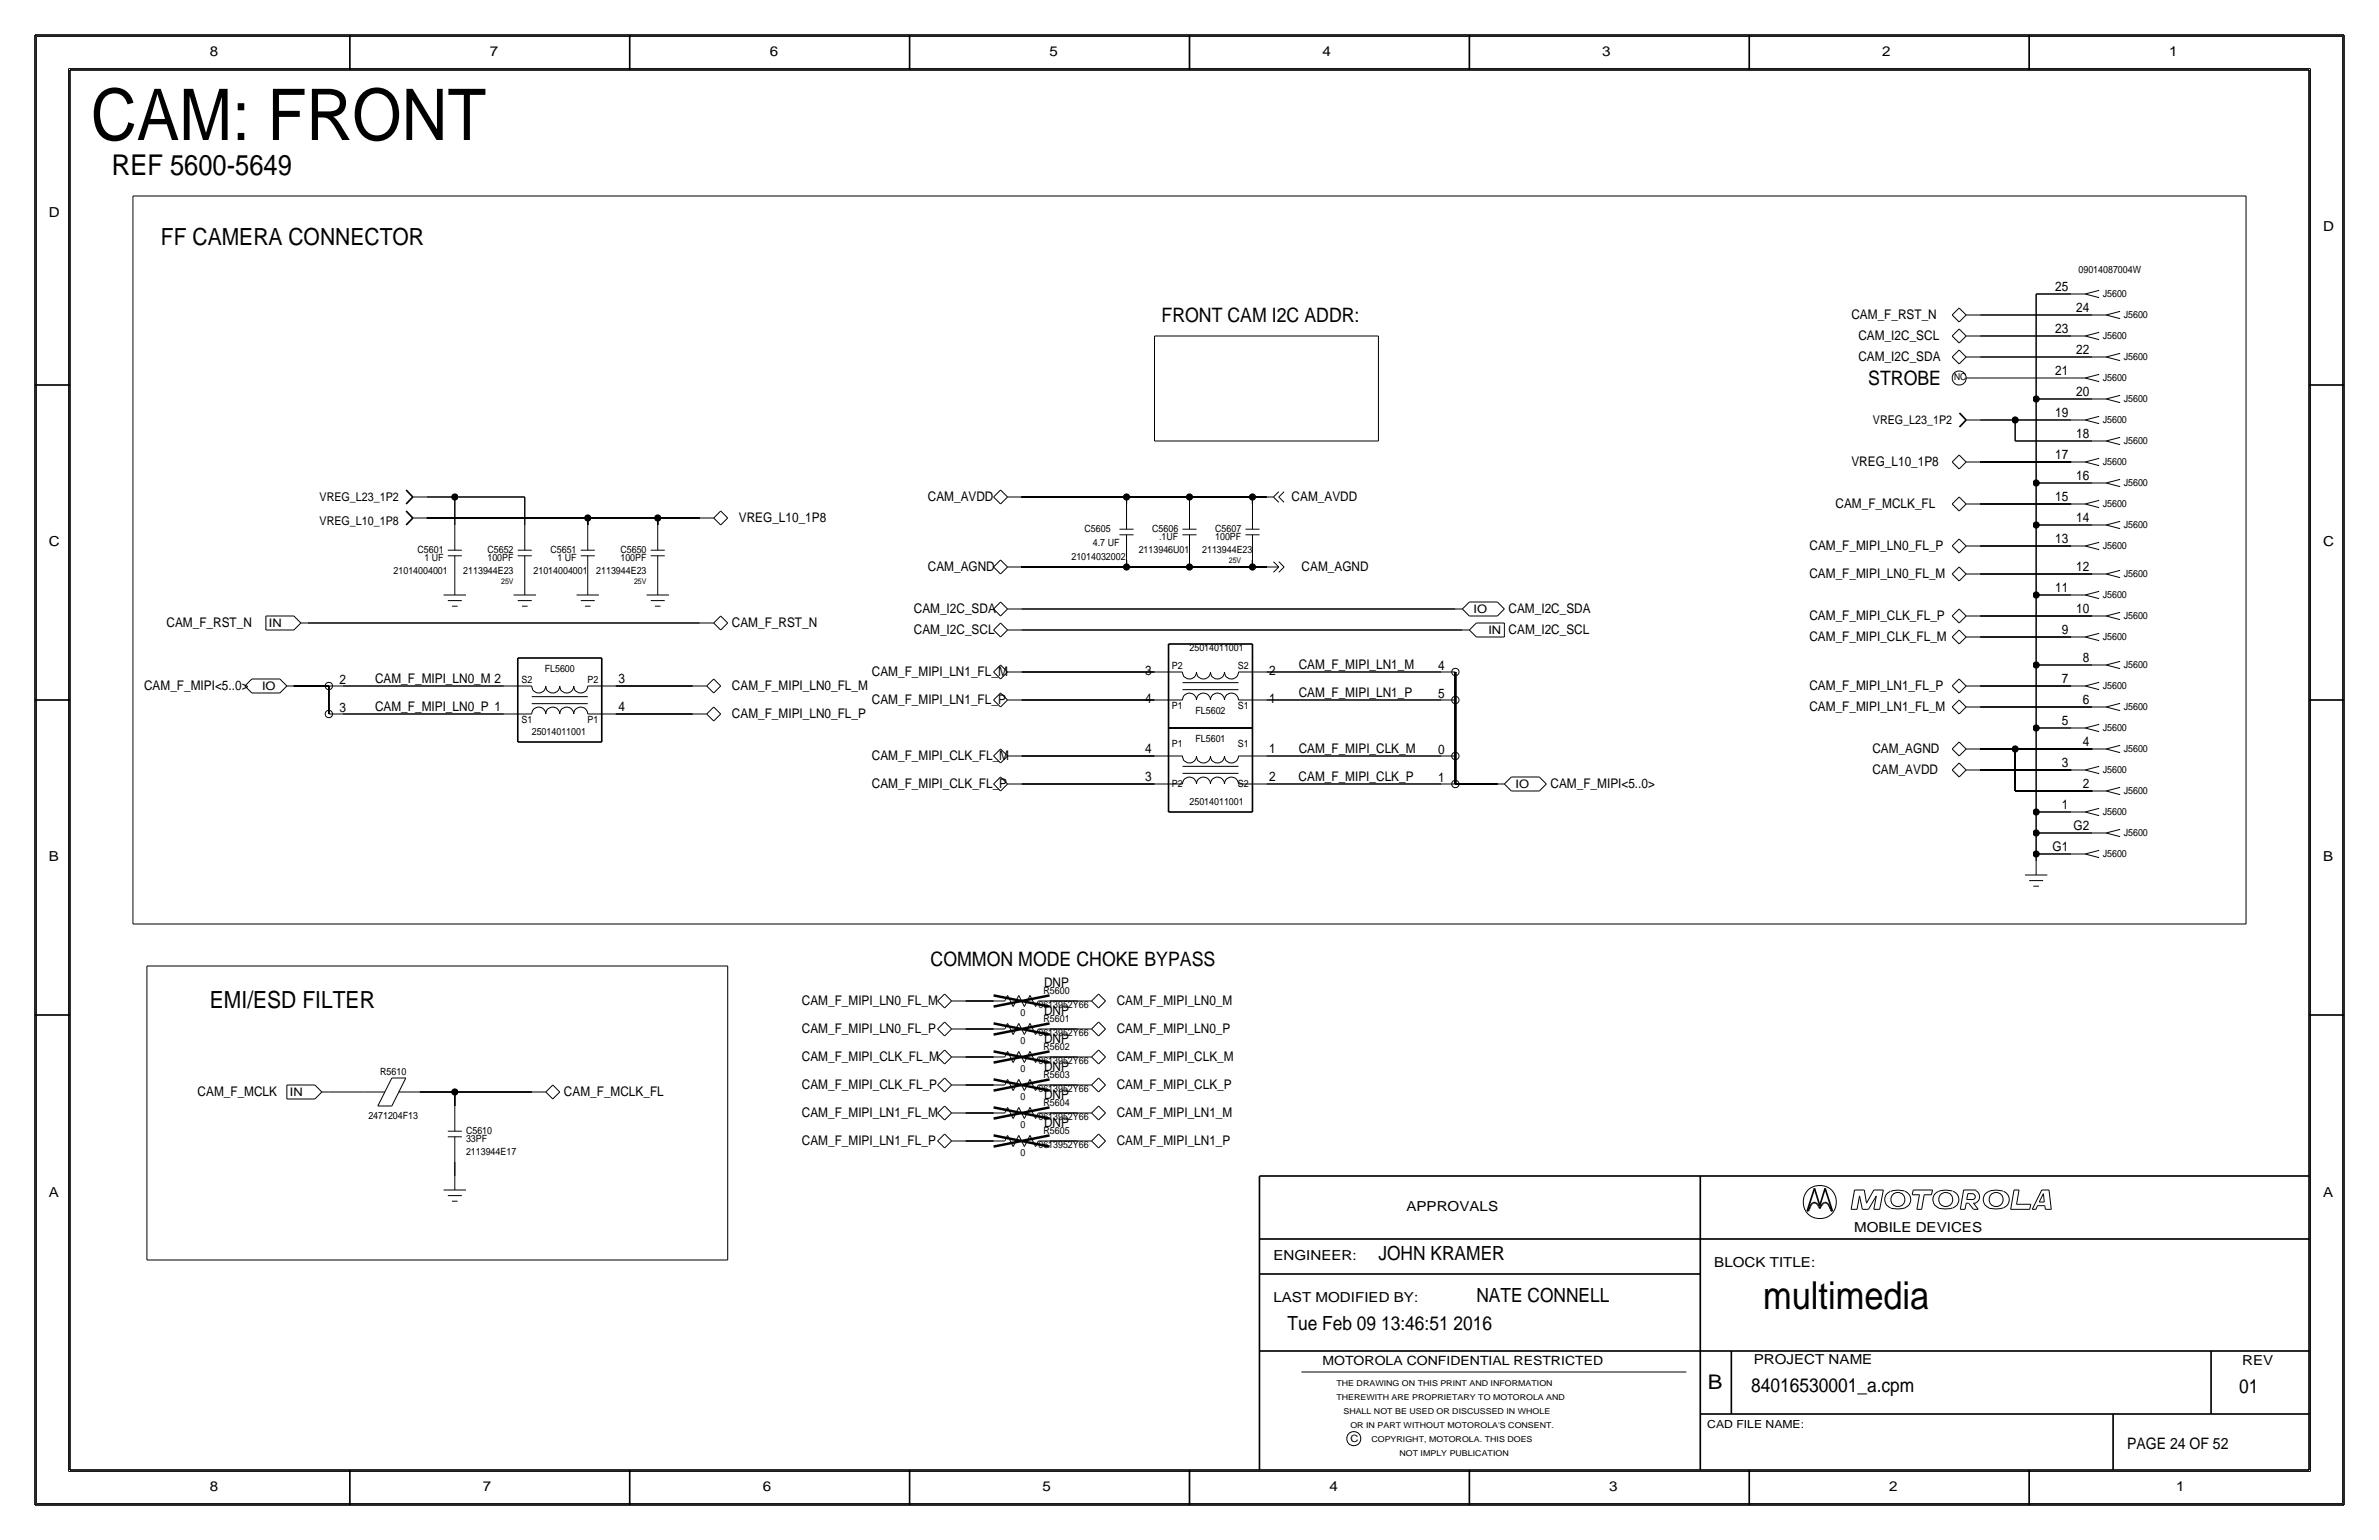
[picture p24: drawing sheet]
<svg xmlns="http://www.w3.org/2000/svg" width="432mm" height="279mm" viewBox="0 0 432 279" stroke-linecap="round" stroke-linejoin="round" font-family="sans-serif">
<defs><g id="words">
<text font-size="12.9" x="16.5" y="25.4">CAM: FRONT</text>
<text font-size="7" x="320" y="237.5">multimedia</text>
<text font-size="5.2" x="20.3" y="31.8">REF 5600-5649</text>
<g font-size="4.3">
<text x="29.2" y="44.4">FF CAMERA CONNECTOR</text>
<text x="38.1" y="182.9">EMI/ESD FILTER</text>
</g>
<text font-size="3.7" x="310" y="252.1">B</text>
<g font-size="3.6">
<text x="210.8" y="58.4">FRONT CAM I2C ADDR:</text>
<text x="339.1" y="69.8">STROBE</text>
<text x="168.9" y="175.3">COMMON MODE CHOKE BYPASS</text>
</g>
<g font-size="3.5">
<text x="250.2" y="228.6">JOHN KRAMER</text>
<text x="268" y="236.2">NATE CONNELL</text>
<text x="233.7" y="241.3">Tue Feb 09 13:46:51 2016</text>
<text x="317.9" y="252.6">84016530001_a.cpm</text>
<text x="406.4" y="252.7">01</text>
</g>
<text font-size="2.9" x="386.1" y="262.9">PAGE 24 OF 52</text>
<g font-size="2.5">
<text x="38.1" y="10.2">8</text>
<text x="88.9" y="10.2">7</text>
<text x="139.7" y="10.2">6</text>
<text x="190.5" y="10.2">5</text>
<text x="240" y="10.2">4</text>
<text x="290.8" y="10.2">3</text>
<text x="341.6" y="10.2">2</text>
<text x="393.7" y="10.2">1</text>
<text x="8.9" y="39.4">D</text>
<text x="421.6" y="41.9">D</text>
<text x="8.9" y="99.1">C</text>
<text x="421.6" y="99.1">C</text>
<text x="8.9" y="156.2">B</text>
<text x="421.6" y="156.2">B</text>
<text x="8.9" y="217.2">A</text>
<text x="255.3" y="219.7">APPROVALS</text>
<text x="421.6" y="217.2">A</text>
<text x="336.5" y="223.5">MOBILE DEVICES</text>
<text x="231.1" y="228.6">ENGINEER:</text>
<text x="311.1" y="229.9">BLOCK TITLE:</text>
<text x="231.1" y="236.2">LAST MODIFIED BY:</text>
<text x="318.3" y="247.5">PROJECT NAME</text>
<text x="407" y="247.6">REV</text>
<text x="38.1" y="270.5">8</text>
<text x="87.6" y="270.5">7</text>
<text x="138.4" y="270.5">6</text>
<text x="189.2" y="270.5">5</text>
<text x="241.3" y="270.5">4</text>
<text x="292.1" y="270.5">3</text>
<text x="342.9" y="270.5">2</text>
<text x="395" y="270.5">1</text>
</g>
<g font-size="2.4">
<text x="373" y="52.8">25</text>
<text x="336" y="57.9">CAM_F_RST_N</text>
<text x="376.8" y="56.7">24</text>
<text x="337.3" y="65.5">CAM_I2C_SDA</text>
<text x="337.3" y="61.7">CAM_I2C_SCL</text>
<text x="373" y="60.5">23</text>
<text x="376.8" y="64.3">22</text>
<text x="373" y="68.1">21</text>
<text x="376.8" y="71.9">20</text>
<text x="373" y="75.7">19</text>
<text x="373" y="83.3">17</text>
<text x="376.8" y="79.5">18</text>
<text x="336" y="84.6">VREG_L10_1P8</text>
<text x="376.8" y="87.1">16</text>
<text x="134.1" y="94.7">VREG_L10_1P8</text>
<text x="168.4" y="90.9">CAM_AVDD</text>
<text x="234.4" y="90.9">CAM_AVDD</text>
<text x="333.2" y="92.2">CAM_F_MCLK_FL</text>
<text x="373" y="90.9">15</text>
<text x="376.8" y="94.7">14</text>
<text x="328.4" y="99.8">CAM_F_MIPI_LN0_FL_P</text>
<text x="373" y="98.6">13</text>
<text x="168.4" y="103.6">CAM_AGND</text>
<text x="236.3" y="103.6">CAM_AGND</text>
<text x="328.4" y="104.9">CAM_F_MIPI_LN0_FL_M</text>
<text x="373" y="107.4">11</text>
<text x="376.8" y="103.6">12</text>
<text x="30.2" y="113.8">CAM_F_RST_N</text>
<text x="132.8" y="113.8">CAM_F_RST_N</text>
<text x="165.9" y="111.3">CAM_I2C_SDA</text>
<text x="273.8" y="111.3">CAM_I2C_SDA</text>
<text x="328.4" y="112.5">CAM_F_MIPI_CLK_FL_P</text>
<text x="376.8" y="111.3">10</text>
<text x="165.9" y="115.1">CAM_I2C_SCL</text>
<text x="273.8" y="115.1">CAM_I2C_SCL</text>
<text x="328.4" y="116.3">CAM_F_MIPI_CLK_FL_M</text>
<text x="374.2" y="115.1">9</text>
<text x="26.2" y="125.2">CAM_F_MIPI&lt;5..0&gt;</text>
<text x="61.6" y="124.1">2</text>
<text x="68.1" y="123.9">CAM_F_MIPI_LN0_M 2</text>
<text x="112.3" y="124">3</text>
<text x="132.8" y="125.2">CAM_F_MIPI_LN0_FL_M</text>
<text x="158.2" y="122.7">CAM_F_MIPI_LN1_FL_M</text>
<text x="207.8" y="122.4">3</text>
<text x="230.4" y="122.4">2</text>
<text x="235.7" y="121.4">CAM_F_MIPI_LN1_M</text>
<text x="261" y="121.5">4</text>
<text x="328.4" y="125.2">CAM_F_MIPI_LN1_FL_P</text>
<text x="374.2" y="124">7</text>
<text x="378" y="120.1">8</text>
<text x="61.6" y="129.1">3</text>
<text x="68.1" y="129">CAM_F_MIPI_LN0_P 1</text>
<text x="112.3" y="129">4</text>
<text x="132.8" y="130.3">CAM_F_MIPI_LN0_FL_P</text>
<text x="158.2" y="127.8">CAM_F_MIPI_LN1_FL_P</text>
<text x="207.8" y="127.5">4</text>
<text x="230.4" y="127.5">1</text>
<text x="235.7" y="126.5">CAM_F_MIPI_LN1_P</text>
<text x="261" y="126.6">5</text>
<text x="328.4" y="129">CAM_F_MIPI_LN1_FL_M</text>
<text x="374.2" y="131.6">5</text>
<text x="378" y="127.8">6</text>
<text x="158.2" y="137.9">CAM_F_MIPI_CLK_FL_M</text>
<text x="207.8" y="136.7">4</text>
<text x="230.4" y="136.7">1</text>
<text x="235.7" y="136.6">CAM_F_MIPI_CLK_M</text>
<text x="261" y="136.8">0</text>
<text x="339.9" y="136.6">CAM_AGND</text>
<text x="378" y="135.4">4</text>
<text x="158.2" y="143">CAM_F_MIPI_CLK_FL_P</text>
<text x="207.8" y="141.7">3</text>
<text x="230.4" y="141.7">2</text>
<text x="235.7" y="141.7">CAM_F_MIPI_CLK_P</text>
<text x="261" y="141.8">1</text>
<text x="281.4" y="143">CAM_F_MIPI&lt;5..0&gt;</text>
<text x="339.9" y="140.5">CAM_AVDD</text>
<text x="374.2" y="139.2">3</text>
<text x="378" y="143">2</text>
<text x="374.2" y="146.8">1</text>
<text x="372.6" y="154.4">G1</text>
<text x="376.4" y="150.6">G2</text>
<text x="189.5" y="179.1">DNP</text>
<text x="145.5" y="182.4">CAM_F_MIPI_LN0_FL_M</text>
<text x="189.5" y="184.2">DNP</text>
<text x="202.7" y="182.4">CAM_F_MIPI_LN0_M</text>
<text x="145.5" y="187.5">CAM_F_MIPI_LN0_FL_P</text>
<text x="189.5" y="189.2">DNP</text>
<text x="202.7" y="187.4">CAM_F_MIPI_LN0_P</text>
<text x="145.5" y="197.6">CAM_F_MIPI_CLK_FL_P</text>
<text x="145.5" y="192.5">CAM_F_MIPI_CLK_FL_M</text>
<text x="189.5" y="194.3">DNP</text>
<text x="202.7" y="192.5">CAM_F_MIPI_CLK_M</text>
<text x="202.7" y="197.6">CAM_F_MIPI_CLK_P</text>
<text x="35.9" y="198.9">CAM_F_MCLK</text>
<text x="102.4" y="198.9">CAM_F_MCLK_FL</text>
<text x="145.5" y="202.7">CAM_F_MIPI_LN1_FL_M</text>
<text x="189.5" y="199.4">DNP</text>
<text x="202.7" y="202.7">CAM_F_MIPI_LN1_M</text>
<text x="145.5" y="207.8">CAM_F_MIPI_LN1_FL_P</text>
<text x="189.5" y="204.5">DNP</text>
<text x="202.7" y="207.8">CAM_F_MIPI_LN1_P</text>
</g>
<text font-size="2.3" x="240" y="247.6">MOTOROLA CONFIDENTIAL RESTRICTED</text>
<g font-size="2.2">
<text x="340" y="77">VREG_L23_1P2</text>
<text x="58" y="95.2">VREG_L10_1P8</text>
<text x="58" y="90.9">VREG_L23_1P2</text>
</g>
<g font-size="2.1">
<text x="48.8" y="113.7">IN</text>
<text x="267.5" y="111.2">IO</text>
<text x="270.1" y="115">IN</text>
<text x="47.6" y="125.2">IO</text>
<text x="275.1" y="143">IO</text>
<text x="52.6" y="198.8">IN</text>
</g>
<text font-size="2" x="309.9" y="259.1">CAD FILE NAME:</text>
<g font-size="1.8">
<text x="377.3" y="49.5">09014087004W</text>
<text x="381.7" y="53.9">J5600</text>
<text x="385.5" y="57.8">J5600</text>
<text x="381.7" y="61.6">J5600</text>
<text x="385.5" y="65.4">J5600</text>
<text x="381.7" y="69.2">J5600</text>
<text x="381.7" y="76.8">J5600</text>
<text x="385.5" y="73">J5600</text>
<text x="385.5" y="80.6">J5600</text>
<text x="381.7" y="84.4">J5600</text>
<text x="385.5" y="88.2">J5600</text>
<text x="381.7" y="92">J5600</text>
<text x="385.5" y="95.9">J5600</text>
<text x="75.8" y="100.3">C5601</text>
<text x="77" y="101.9">1 UF</text>
<text x="88.5" y="101.9">100PF</text>
<text x="88.5" y="100.3">C5652</text>
<text x="99.9" y="100.3">C5651</text>
<text x="101.2" y="101.9">1 UF</text>
<text x="112.6" y="101.9">100PF</text>
<text x="112.6" y="100.3">C5650</text>
<text x="194.5" y="101.6">21014032002</text>
<text x="196.9" y="96.5">C5605</text>
<text x="198.4" y="99.1">4.7 UF</text>
<text x="206.7" y="100.3">2113946U01</text>
<text x="209.1" y="96.5">C5606</text>
<text x="210.4" y="98">.1UF</text>
<text x="218.2" y="100.3">2113944E23</text>
<text x="220.6" y="98">100PF</text>
<text x="220.6" y="96.5">C5607</text>
<text x="381.7" y="99.7">J5600</text>
<text x="71.4" y="104.1">21014004001</text>
<text x="84.1" y="104.1">2113944E23</text>
<text x="96.8" y="104.1">21014004001</text>
<text x="108.2" y="104.1">2113944E23</text>
<text x="385.5" y="104.7">J5600</text>
<text x="381.7" y="108.6">J5600</text>
<text x="385.5" y="112.4">J5600</text>
<text x="215.9" y="118.1">25014011001</text>
<text x="381.7" y="116.2">J5600</text>
<text x="94.6" y="123.9">S2</text>
<text x="98.9" y="121.9">FL5600</text>
<text x="106.6" y="123.9">P2</text>
<text x="212.7" y="121.4">P2</text>
<text x="224.7" y="121.4">S2</text>
<text x="381.7" y="125.1">J5600</text>
<text x="385.5" y="121.3">J5600</text>
<text x="94.6" y="131.1">S1</text>
<text x="106.6" y="131.1">P1</text>
<text x="212.7" y="128.6">P1</text>
<text x="217" y="129.5">FL5602</text>
<text x="224.7" y="128.6">S1</text>
<text x="385.5" y="128.9">J5600</text>
<text x="96.5" y="133.4">25014011001</text>
<text x="212.7" y="135.6">P1</text>
<text x="217" y="134.6">FL5601</text>
<text x="224.7" y="135.6">S1</text>
<text x="381.7" y="132.7">J5600</text>
<text x="385.5" y="136.5">J5600</text>
<text x="212.7" y="142.8">P2</text>
<text x="224.7" y="142.8">S2</text>
<text x="381.7" y="140.3">J5600</text>
<text x="215.9" y="146">25014011001</text>
<text x="381.7" y="147.9">J5600</text>
<text x="385.5" y="144.1">J5600</text>
<text x="381.7" y="155.5">J5600</text>
<text x="385.5" y="151.7">J5600</text>
<text x="185.2" y="184.3">0</text>
<text x="188.5" y="182.9">0613952Y66</text>
<text x="189.4" y="180.3">R5600</text>
<text x="189.4" y="185.4">R5601</text>
<text x="185.2" y="189.3">0</text>
<text x="188.5" y="188">0613952Y66</text>
<text x="189.4" y="190.5">R5602</text>
<text x="69" y="195.1">R5610</text>
<text x="185.2" y="194.4">0</text>
<text x="188.5" y="193">0613952Y66</text>
<text x="189.4" y="195.6">R5603</text>
<text x="66.9" y="202.9">2471204F13</text>
<text x="185.2" y="199.5">0</text>
<text x="188.5" y="198.1">0613952Y66</text>
<text x="188.5" y="203.2">0613952Y66</text>
<text x="189.4" y="200.7">R5604</text>
<text x="84.6" y="209.5">2113944E17</text>
<text x="84.6" y="207.3">33PF</text>
<text x="84.6" y="205.7">C5610</text>
<text x="185.2" y="204.6">0</text>
<text x="185.2" y="209.7">0</text>
<text x="188.5" y="208.3">0613952Y66</text>
<text x="189.4" y="205.7">R5605</text>
<text x="245.1" y="261.6">C</text>
</g>
<text font-size="1.7" x="354.7" y="69">NC</text>
<g font-size="1.5">
<text x="242.6" y="251.5">THE DRAWING ON THIS PRINT AND INFORMATION</text>
<text x="242.6" y="254">THEREWITH ARE PROPRIETARY TO MOTOROLA AND</text>
<text x="243.8" y="256.5">SHALL NOT BE USED OR DISCUSSED IN WHOLE</text>
<text x="245.1" y="259.1">OR IN PART WITHOUT MOTOROLA'S CONSENT.</text>
<text x="248.9" y="261.6">COPYRIGHT, MOTOROLA. THIS DOES</text>
<text x="254" y="264.2">NOT IMPLY PUBLICATION</text>
</g>
<g font-size="1.4">
<text x="91" y="105.9">25V</text>
<text x="115.1" y="105.9">25V</text>
<text x="223" y="102.1">25V</text>
</g>
</g></defs>
<!-- layer: Nets -->
<g fill="none" stroke="#000" stroke-width=".18">
<path d="M24.1 35.6v132zM24.1 35.6h383.6zM407.7 35.6v132zM359.4 57.2h20.3zM369.6 53.3h6.3zM369.6 53.3v19.1zM209.5 61v19zM209.6 61h40.6zM250.2 61v19zM359.4 61h16.5zM359.4 68.6h16.5zM359.4 64.8h20.3z"/>
<path d="M359.4 76.2h6.4zM365.8 76.2h10.1zM365.8 76.2v3.8zM369.6 72.4v15.2zM369.6 72.4h10.1zM77.5 94h29.2zM77.5 90.2h5.1zM82.5 90.2h12.7zM82.5 90.2v5zM95.2 90.2v5zM106.7 94v1.2zM106.7 94h12.7z"/>
<path d="M119.4 94h7.6zM119.4 94v1.2zM185.4 90.2h19.1zM204.5 90.2v1.2zM204.5 90.2h11.4zM209.5 80h40.7zM215.9 90.2v1.2zM215.9 90.2h11.4zM227.3 90.2h2.6zM227.3 90.2v1.2zM359.4 83.8h16.5zM359.4 91.4h16.5z"/>
<path d="M359.4 99.1h16.5zM365.8 80h13.9zM369.6 87.6v7.7zM369.6 95.2v12.8zM369.6 87.6h10.1zM369.6 95.2h10.1zM55.9 113h71.1zM185.4 114.3h80zM185.4 110.5h78.8zM185.4 102.9h19.1zM204.5 101.6v1.3zM204.5 102.9h11.4z"/>
<path d="M215.9 101.6v1.3zM215.9 102.9h11.4zM227.3 102.9h2.6zM227.3 101.6v1.3zM359.4 115.6h16.5zM359.4 111.8h20.3zM359.4 104.1h20.3zM369.6 107.9h6.3zM369.6 107.9v12.7zM59.7 124.5v5zM62.2 129.5h29.2zM62.2 124.5h29.2z"/>
<path d="M111.8 129.5h13.9zM111.8 124.5h13.9zM185.4 127h24.1zM185.4 121.9h24.1zM185.4 137.2h24.1zM229.9 121.9h31.7zM229.9 127h31.7zM229.9 137.2h31.7zM359.4 124.5h16.5zM359.4 139.7h16.5zM359.4 128.3h20.3zM359.4 135.9h6.4z"/>
<path d="M365.8 135.9h13.9zM365.8 135.9v7.6zM369.6 132.1h6.3zM369.6 120.7v11.4zM369.6 132.1v15.2zM369.6 120.7h10.1zM185.4 142.2h24.1zM229.9 142.2h31.7zM365.8 143.5h13.9zM369.6 147.3h6.3zM369.6 147.3v3.8zM369.6 154.9v1.3z"/>
<path d="M369.6 151.1v3.8zM369.6 154.9h6.3zM369.6 151.1h10.1zM24.1 167.6h383.6zM26.7 175.3h105.4zM26.7 175.3v53.3zM132.1 175.3v53.3zM59.7 198.1h6.3zM76.2 198.1h6.3zM82.5 198.1v2.6zM82.5 198.1h14zM175.3 191.8h5z"/>
<path d="M175.3 196.8h5zM175.3 186.7h5zM175.3 181.6h5zM190.5 196.8h5.1zM190.5 191.8h5.1zM190.5 186.7h5.1zM190.5 181.6h5.1zM82.5 210.8v2.6zM175.3 207h5zM175.3 201.9h5zM190.5 201.9h5.1zM190.5 207h5.1z"/>
<path d="M26.7 228.6h105.4z"/>
</g>
<path d="M53.3 124.5h6.4zM264.2 121.9v5.1zM264.2 127v10.2zM264.2 137.2v5zM264.2 142.2h7.6z" fill="none" stroke="#000" stroke-width=".3"/>
<g fill="#000" stroke="#000" stroke-width=".18">
<circle cx="365.8" cy="76.2" r=".56"/>
<circle cx="369.6" cy="72.4" r=".56"/>
<circle cx="82.5" cy="90.2" r=".56"/>
<circle cx="106.7" cy="94" r=".56"/>
<circle cx="119.4" cy="94" r=".56"/>
<circle cx="204.5" cy="90.2" r=".56"/>
<circle cx="215.9" cy="90.2" r=".56"/>
<circle cx="227.3" cy="90.2" r=".56"/>
<circle cx="369.6" cy="95.2" r=".56"/>
<circle cx="369.6" cy="87.6" r=".56"/>
<circle cx="204.5" cy="102.9" r=".56"/>
<circle cx="215.9" cy="102.9" r=".56"/>
<circle cx="227.3" cy="102.9" r=".56"/>
<circle cx="369.6" cy="107.9" r=".56"/>
<circle cx="365.8" cy="135.9" r=".56"/>
<circle cx="369.6" cy="132.1" r=".56"/>
<circle cx="369.6" cy="120.6" r=".56"/>
<circle cx="369.6" cy="154.9" r=".56"/>
<circle cx="369.6" cy="147.3" r=".56"/>
<circle cx="369.6" cy="151.1" r=".56"/>
<circle cx="82.5" cy="198.1" r=".56"/>
</g>
<!-- layer: Components -->
<g fill="none" stroke="#000" stroke-width=".18">
<path d="M354.3 57.2l1.3 1.2zM355.6 59.7l1.3 1.3zM355.6 55.9l1.3 1.3zM355.6 59.7l-1.3 1.3zM355.6 55.9l-1.3 1.3zM356.9 57.2l-1.3 1.2zM356.9 57.2h2.5zM375.9 53.3h2.6zM378.5 53.3l2.5-.6zM378.5 53.3l2.5 .7zM379.7 57.2h2.6zM382.3 57.2l2.5-.7z"/>
<path d="M382.3 57.2l2.5 .6zM354.3 64.8l1.3 1.2zM354.3 61l1.3 1.2zM355.6 63.5l1.3 1.3zM355.6 63.5l-1.3 1.3zM356.9 64.8l-1.3 1.2zM356.9 61l-1.3 1.2zM356.9 76.2h2.5zM356.9 68.6h2.5zM356.9 64.8h2.5zM356.9 61h2.5zM375.9 76.2h2.6z"/>
<path d="M375.9 68.6h2.6zM375.9 61h2.6zM378.5 76.2l2.5-.7zM378.5 76.2l2.5 .7zM378.5 68.6l2.5-.7zM378.5 68.6l2.5 .6zM378.5 61l2.5-.7zM378.5 61l2.5 .6zM379.7 72.4h2.6zM379.7 64.8h2.6zM382.3 72.4l2.5-.7zM382.3 72.4l2.5 .7z"/>
<path d="M382.3 64.8l2.5-.7zM382.3 64.8l2.5 .6zM74.9 90.2h2.6zM74.9 94h2.6zM81.3 99.8h2.5zM82.5 95.2v4.6zM94 99.8h2.5zM95.2 95.2v4.6zM105.4 99.8h2.6zM106.7 95.2v4.6zM118.1 99.8h2.6zM119.4 95.2v4.6z"/>
<path d="M127 94h2.5zM129.5 94l1.3 1.3zM129.5 94l1.3-1.3zM130.8 92.7l1.3 1.3zM132.1 94l-1.3 1.3zM180.3 90.2l1.3 1.2zM181.6 88.9l-1.3 1.3zM181.6 88.9l1.3 1.3zM182.9 90.2h2.5zM182.9 90.2l-1.3 1.2zM203.2 97h2.5zM203.2 96h2.5z"/>
<path d="M204.5 97v4.6zM204.5 91.4v4.6zM214.6 97h2.6zM214.6 96h2.6zM215.9 97v4.6zM215.9 91.4v4.6zM226.1 96h2.5zM226.1 97h2.5zM227.3 97v4.6zM227.3 91.4v4.6zM229.9 90.2h1.2zM231.1 90.2l1 .9z"/>
<path d="M232.1 90.2l1 .9zM232.1 89.2l-1 1zM233.1 89.2l-1 1zM354.3 99.1l1.3 1.2zM354.3 83.8l1.3 1.3zM354.3 91.4l1.3 1.3zM355.6 97.8l1.3 1.3zM355.6 82.5l1.3 1.3zM355.6 90.2l1.3 1.2zM355.6 97.8l-1.3 1.3zM355.6 82.5l-1.3 1.3zM355.6 90.2l-1.3 1.2z"/>
<path d="M356.9 99.1l-1.3 1.2zM356.9 83.8l-1.3 1.3zM356.9 91.4l-1.3 1.3zM356.9 99.1h2.5zM356.9 83.8h2.5zM356.9 91.4h2.5zM375.9 99.1h2.6zM375.9 91.4h2.6zM375.9 83.8h2.6zM378.5 99.1l2.5-.7zM378.5 99.1l2.5 .6zM378.5 91.4l2.5-.6z"/>
<path d="M378.5 91.4l2.5 .7zM378.5 83.8l2.5-.6zM378.5 83.8l2.5 .7zM379.7 95.2h2.6zM379.7 87.6h2.6zM379.7 80h2.6zM382.3 95.2l2.5-.6zM382.3 95.2l2.5 .7zM382.3 87.6l2.5-.6zM382.3 87.6l2.5 .7zM382.3 80l2.5-.7zM382.3 80l2.5 .7z"/>
<path d="M48.3 111.8h5zM48.3 111.8v2.5zM48.3 114.3h5zM53.3 111.8l1.3 1.2zM54.6 113h1.3zM54.6 113l-1.3 1.3zM80.5 107.9h4.1zM81.3 100.8h2.5zM81.3 109h2.5zM82 110h1.1zM82.5 100.8v4.6zM82.5 105.4v2.5z"/>
<path d="M93.2 107.9h4.1zM94 109h2.5zM94 100.8h2.5zM94.7 110h1.1zM95.2 105.4v2.5zM95.2 100.8v4.6zM104.6 107.9h4.1zM105.4 109h2.5zM105.4 100.8h2.5zM106.2 110h1zM106.7 105.4v2.5zM106.7 100.8v4.6z"/>
<path d="M117.3 107.9h4.1zM118.1 100.8h2.5zM118.1 109h2.5zM118.9 110h1zM119.4 100.8v4.6zM119.4 105.4v2.5zM127 113h2.5zM129.5 113l1.3 1.3zM129.5 113l1.3-1.2zM130.8 111.8l1.3 1.2zM132.1 113l-1.3 1.3zM180.3 114.3l1.3 1.3z"/>
<path d="M180.3 110.5l1.3 1.3zM180.3 102.9l1.3 1.2zM181.6 113l-1.3 1.3zM181.6 109.2l-1.3 1.3zM181.6 101.6l-1.3 1.3zM181.6 113l1.3 1.3zM181.6 109.2l1.3 1.3zM181.6 101.6l1.3 1.3zM182.9 114.3h2.5zM182.9 110.5h2.5zM182.9 102.9h2.5zM182.9 114.3l-1.3 1.3z"/>
<path d="M182.9 110.5l-1.3 1.3zM182.9 102.9l-1.3 1.2zM229.9 102.9h2.2zM231.1 101.9l1 1zM232.1 101.9l1 1zM232.1 102.9l-1 .9zM233.1 102.9l-1 .9zM264.2 110.5h1.2zM265.4 114.3h1.3zM265.4 110.5l1.3 1.3zM266.7 114.3l1.3 1.3zM266.7 111.8h5.1z"/>
<path d="M266.7 109.2h5.1zM266.7 109.2l-1.3 1.3zM268 113l-1.3 1.3zM268 113h5zM268 115.6h5zM271.8 109.2l1.3 1.3zM273 113v2.6zM273 110.5l-1.2 1.3zM354.3 115.6l1.3 1.2zM354.3 111.8l1.3 1.2zM354.3 104.1l1.3 1.3zM355.6 114.3l1.3 1.3z"/>
<path d="M355.6 110.5l1.3 1.3zM355.6 102.9l1.3 1.2zM355.6 114.3l-1.3 1.3zM355.6 110.5l-1.3 1.3zM355.6 102.9l-1.3 1.2zM356.9 115.6l-1.3 1.2zM356.9 111.8l-1.3 1.2zM356.9 104.1l-1.3 1.3zM356.9 115.6h2.5zM356.9 111.8h2.5zM356.9 104.1h2.5zM375.9 115.6h2.6z"/>
<path d="M375.9 107.9h2.6zM378.5 115.6l2.5-.7zM378.5 115.6l2.5 .6zM378.5 107.9l2.5-.6zM378.5 107.9l2.5 .7zM379.7 104.1h2.6zM379.7 111.8h2.6zM382.3 104.1l2.5-.6zM382.3 104.1l2.5 .7zM382.3 111.8l2.5-.7zM382.3 111.8l2.5 .6zM44.4 124.5l1.3 1.2z"/>
<path d="M45.7 125.7h5.1zM45.7 123.2h5.1zM45.7 123.2l-1.2 1.3zM50.8 123.2l1.3 1.3zM52.1 124.5h1.2zM52.1 124.5l-1.3 1.2zM59.7 129.5h2.5zM59.7 124.5h2.5zM91.4 124.5h2.6zM91.4 129.5h2.6zM94 129.5h2.5zM94 124.5h2.5z"/>
<path d="M96.5 127.7h10.2zM96.5 126.4h10.2zM96.5 124.5a1.27 1.27 0 0 0 1.3 1.2 1.27 1.27 0 0 0 1.3-1.2 1.27 1.27 0 0 0 1.2 1.2 1.27 1.27 0 0 0 1.3-1.2 1.27 1.27 0 0 0 1.3 1.2 1.27 1.27 0 0 0 1.2-1.2 1.27 1.27 0 0 0 1.3 1.2 1.27 1.27 0 0 0 1.3-1.2M96.5 129.5a1.27 1.27 0 0 1 1.3-1.2 1.27 1.27 0 0 1 1.3 1.2 1.27 1.27 0 0 1 1.2-1.2 1.27 1.27 0 0 1 1.3 1.2 1.27 1.27 0 0 1 1.3-1.2 1.27 1.27 0 0 1 1.2 1.2 1.27 1.27 0 0 1 1.3-1.2 1.27 1.27 0 0 1 1.3 1.2M106.7 129.5h2.5zM106.7 124.5h2.5zM109.2 124.5h2.6zM109.2 129.5h2.6zM125.7 129.5h2.6zM125.7 124.5h2.6zM128.3 129.5l1.2 1.3zM128.3 129.5l1.2-1.2z"/>
<path d="M128.3 124.5l1.2 1.2zM128.3 124.5l1.2-1.3zM129.5 128.3l1.3 1.2zM129.5 123.2l1.3 1.3zM130.8 129.5l-1.3 1.3zM130.8 124.5l-1.3 1.2zM180.3 137.2l1.3 1.2zM180.3 127l1.3 1.3zM180.3 121.9l1.3 1.3zM181.6 135.9l-1.3 1.3zM181.6 125.7l-1.3 1.3zM181.6 120.7l-1.3 1.2z"/>
<path d="M181.6 135.9l1.3 1.3zM181.6 125.7l1.3 1.3zM181.6 120.7l1.3 1.2zM182.9 137.2h2.5zM182.9 127h2.5zM182.9 121.9h2.5zM182.9 137.2l-1.3 1.2zM182.9 127l-1.3 1.3zM182.9 121.9l-1.3 1.3zM209.5 121.9h2.6zM209.5 127h2.6zM209.5 137.2h2.6z"/>
<path d="M212.1 127h2.5zM212.1 121.9h2.5zM212.1 137.2h2.5zM214.6 127a1.27 1.27 0 0 1 1.3-1.3 1.27 1.27 0 0 1 1.3 1.3 1.27 1.27 0 0 1 1.2-1.3 1.27 1.27 0 0 1 1.3 1.3 1.27 1.27 0 0 1 1.3-1.3 1.27 1.27 0 0 1 1.3 1.3 1.27 1.27 0 0 1 1.2-1.3 1.27 1.27 0 0 1 1.3 1.3M214.6 125.1h10.2zM214.6 123.9h10.2zM214.6 139h10.2zM214.6 121.9a1.27 1.27 0 0 0 1.3 1.3 1.27 1.27 0 0 0 1.3-1.3 1.27 1.27 0 0 0 1.2 1.3 1.27 1.27 0 0 0 1.3-1.3 1.27 1.27 0 0 0 1.3 1.3 1.27 1.27 0 0 0 1.2-1.3 1.27 1.27 0 0 0 1.3 1.3 1.27 1.27 0 0 0 1.3-1.3M214.6 137.2a1.27 1.27 0 0 0 1.3 1.2 1.27 1.27 0 0 0 1.3-1.2 1.27 1.27 0 0 0 1.2 1.2 1.27 1.27 0 0 0 1.3-1.2 1.27 1.27 0 0 0 1.3 1.2 1.27 1.27 0 0 0 1.2-1.2 1.27 1.27 0 0 0 1.3 1.2 1.27 1.27 0 0 0 1.3-1.2M224.8 127h2.5zM224.8 121.9h2.5zM224.8 137.2h2.5z"/>
<path d="M227.3 121.9h2.6zM227.3 127h2.6zM227.3 137.2h2.6zM261.6 127h2.6zM261.6 121.9h2.6zM261.6 137.2h2.6zM354.3 139.7l1.3 1.3zM354.3 135.9l1.3 1.3zM354.3 124.5l1.3 1.2zM354.3 128.3l1.3 1.2zM355.6 138.4l1.3 1.3zM355.6 134.6l1.3 1.3z"/>
<path d="M355.6 123.2l1.3 1.3zM355.6 127l1.3 1.3zM355.6 138.4l-1.3 1.3zM355.6 134.6l-1.3 1.3zM355.6 123.2l-1.3 1.3zM355.6 127l-1.3 1.3zM356.9 139.7l-1.3 1.3zM356.9 135.9l-1.3 1.3zM356.9 124.5l-1.3 1.2zM356.9 128.3l-1.3 1.2zM356.9 139.7h2.5zM356.9 135.9h2.5z"/>
<path d="M356.9 124.5h2.5zM356.9 128.3h2.5zM375.9 139.7h2.6zM375.9 132.1h2.6zM375.9 124.5h2.6zM378.5 139.7l2.5-.7zM378.5 139.7l2.5 .7zM378.5 132.1l2.5-.7zM378.5 132.1l2.5 .6zM378.5 124.5l2.5-.7zM378.5 124.5l2.5 .6zM379.7 135.9h2.6z"/>
<path d="M379.7 128.3h2.6zM379.7 120.7h2.6zM382.3 135.9l2.5-.7zM382.3 135.9l2.5 .7zM382.3 128.3l2.5-.7zM382.3 128.3l2.5 .6zM382.3 120.7l2.5-.7zM382.3 120.7l2.5 .6zM180.3 142.2l1.3 1.3zM181.6 141l-1.3 1.2zM181.6 141l1.3 1.2zM182.9 142.2h2.5z"/>
<path d="M182.9 142.2l-1.3 1.3zM209.5 142.2h2.6zM212.1 142.2h2.5zM214.6 142.2a1.27 1.27 0 0 1 1.3-1.2 1.27 1.27 0 0 1 1.3 1.2 1.27 1.27 0 0 1 1.2-1.2 1.27 1.27 0 0 1 1.3 1.2 1.27 1.27 0 0 1 1.3-1.2 1.27 1.27 0 0 1 1.3 1.2 1.27 1.27 0 0 1 1.2-1.2 1.27 1.27 0 0 1 1.3 1.2M214.6 140.3h10.2zM224.8 142.2h2.5zM227.3 142.2h2.6zM261.6 142.2h2.6zM271.8 142.2h1.2zM273 142.2l1.3 1.3zM274.3 143.5h5.1zM274.3 141h5.1z"/>
<path d="M274.3 141l-1.3 1.2zM279.4 141l1.3 1.2zM280.7 142.2l-1.3 1.3zM367.5 158.8h4.1zM368.3 159.8h2.5zM369.6 156.2v2.6zM375.9 147.3h2.6zM375.9 154.9h2.6zM378.5 147.3l2.5-.6zM378.5 147.3l2.5 .7zM378.5 154.9l2.5-.6zM378.5 154.9l2.5 .7z"/>
<path d="M379.7 151.1h2.6zM379.7 143.5h2.6zM382.3 151.1l2.5-.6zM382.3 151.1l2.5 .7zM382.3 143.5l2.5-.7zM382.3 143.5l2.5 .7zM369.1 160.8h1zM52.1 196.8h5.1zM52.1 196.8v2.6zM52.1 199.4h5.1zM57.1 196.8l1.3 1.3zM58.4 198.1h1.3z"/>
<path d="M58.4 198.1l-1.2 1.3zM66 198.1h3.8zM71.1 195.6l-2.5 5.1zM71.1 195.6h2.6zM72.4 198.1h3.8zM73.7 195.6l-2.6 5.1zM96.5 198.1h2.6zM99.1 198.1l1.2 1.3zM99.1 198.1l1.2-1.2zM100.3 196.8l1.3 1.3zM101.6 198.1l-1.3 1.3zM170.2 181.6l1.2 1.3z"/>
<path d="M170.2 186.7l1.2 1.3zM170.2 191.8l1.2 1.2zM170.2 196.8l1.2 1.3zM171.4 180.3l-1.2 1.3zM171.4 185.4l-1.2 1.3zM171.4 190.5l-1.2 1.3zM171.4 195.6l-1.2 1.2zM171.5 180.3l1.2 1.3zM171.5 185.4l1.2 1.3zM171.5 190.5l1.2 1.3zM171.5 195.6l1.2 1.2zM172.7 181.6l-1.2 1.3z"/>
<path d="M172.7 186.7l-1.2 1.3zM172.7 191.8l-1.2 1.2zM172.7 196.8l-1.2 1.3zM172.7 181.6h2.6zM172.7 186.7h2.6zM172.7 191.8h2.6zM172.7 196.8h2.6zM180.3 181.6h2.1zM180.3 191.8h2.1zM180.3 186.7h2.1zM180.3 196.8h2.1zM182.9 180.6l-.5 1z"/>
<path d="M182.9 190.8l-.5 1zM182.9 185.7l-.5 1zM182.9 195.8l-.5 1zM182.9 180.6l1 2zM182.9 190.8l1 2zM182.9 185.7l1 2zM182.9 195.8l1 2.1zM184.9 180.6l-1 2zM184.9 180.6l1 2zM184.9 190.8l-1 2zM184.9 190.8l1 2zM184.9 185.7l-1 2z"/>
<path d="M184.9 185.7l1 2zM184.9 195.8l-1 2.1zM184.9 195.8l1 2.1zM186.9 180.6l-1 2zM186.9 190.8l-1 2zM186.9 185.7l-1 2zM186.9 195.8l-1 2.1zM186.9 180.6l1.1 2zM186.9 190.8l1.1 2zM186.9 185.7l1.1 2zM186.9 195.8l1.1 2.1zM188.5 181.6l-.5 1z"/>
<path d="M188.5 191.8l-.5 1zM188.5 186.7l-.5 1zM188.5 196.9l-.5 1zM188.5 181.6h2zM188.5 191.8h2zM188.5 186.7h2zM188.5 196.8h2zM195.6 191.8h2.5zM195.6 181.6h2.5zM195.6 186.7h2.5zM195.6 196.8h2.5zM198.1 191.8l1.3 1.2z"/>
<path d="M198.1 191.8l1.3-1.3zM198.1 181.6l1.3 1.3zM198.1 181.6l1.3-1.3zM198.1 186.7l1.3 1.3zM198.1 186.7l1.3-1.3zM198.1 196.8l1.3 1.3zM198.1 196.8l1.3-1.2zM199.4 190.5l1.3 1.3zM199.4 180.3l1.3 1.3zM199.4 185.4l1.3 1.3zM199.4 195.6l1.3 1.2zM200.7 191.8l-1.3 1.2z"/>
<path d="M200.7 181.6l-1.3 1.3zM200.7 186.7l-1.3 1.3zM200.7 196.8l-1.3 1.3zM68.6 200.7h2.5zM80.5 215.9h4.1zM81.3 206.2h2.5zM81.3 205.2h2.5zM81.3 216.9h2.5zM82 217.9h1.1zM82.5 206.2v4.6zM82.5 200.7v4.5zM82.5 213.4v2.5z"/>
<path d="M170.2 207l1.2 1.3zM170.2 201.9l1.2 1.3zM171.4 205.7l-1.2 1.3zM171.4 200.7l-1.2 1.2zM171.5 205.7l1.2 1.3zM171.5 200.7l1.2 1.2zM172.7 207l-1.2 1.3zM172.7 201.9l-1.2 1.3zM172.7 207h2.6zM172.7 201.9h2.6zM180.3 201.9h2.1zM180.3 207h2.1z"/>
<path d="M182.9 200.9l-.5 1zM182.9 206l-.5 1zM182.9 200.9l1 2zM182.9 206l1 2zM184.9 200.9l-1 2zM184.9 200.9l1 2zM184.9 206l-1 2zM184.9 206l1 2zM186.9 200.9l-1 2zM186.9 206l-1 2zM186.9 200.9l1.1 2zM186.9 206l1.1 2z"/>
<path d="M188.5 201.9l-.5 1zM188.5 207l-.5 1zM188.5 201.9h2zM188.5 207h2zM195.6 201.9h2.5zM195.6 207h2.5zM198.1 201.9l1.3 1.3zM198.1 201.9l1.3-1.2zM198.1 207l1.3 1.3zM198.1 207l1.3-1.3zM199.4 200.7l1.3 1.2zM199.4 205.7l1.3 1.3z"/>
<path d="M200.7 201.9l-1.3 1.3zM200.7 207l-1.3 1.3z"/>
<circle cx="355.6" cy="68.6" r="1.28"/>
<circle cx="59.7" cy="129.5" r=".67"/>
<circle cx="59.7" cy="124.5" r=".67"/>
<circle cx="264.2" cy="121.9" r=".67"/>
<circle cx="264.2" cy="127" r=".67"/>
<circle cx="264.2" cy="137.2" r=".67"/>
<circle cx="264.2" cy="142.2" r=".67"/>
</g>
<g fill="none" stroke="#000" stroke-width=".3">
<path d="M355.7 74.9l1.2 1.3zM356.9 76.2l-1.2 1.3zM73.7 88.9l1.2 1.3zM73.7 92.7l1.2 1.3zM74.9 94l-1.2 1.3zM74.9 90.2l-1.2 1.2zM94 119.4h15.2zM94 119.4v15.2zM109.2 119.4v15.2zM212.1 116.8v15.3zM212.1 116.8h15.2zM227.3 116.8v15.3z"/>
<path d="M94 134.6h15.2zM212.1 132.1h15.2zM212.1 132.1v15.2zM227.3 132.1v15.2zM212.1 147.3h15.2z"/>
</g>
<path d="M180.3 182.6l10.2-2zM180.3 180.6l10.2 2zM180.3 192.8l10.2-2zM180.3 190.8l10.2 2zM180.3 187.7l10.2-2zM180.3 185.7l10.2 2zM180.3 197.9l10.2-2.1zM180.3 195.8l10.2 2.1zM180.3 202.9l10.2-2zM180.3 200.9l10.2 2zM180.3 208l10.2-2zM180.3 206l10.2 2z" fill="none" stroke="#000" stroke-width=".45"/>
<!-- layer: Page Border and Title Block -->
<g fill="none" stroke="#000" stroke-width=".3">
<path d="M6.3 6.4v266.7zM6.4 6.4h419zM12.7 12.7h406.4zM12.7 12.7v254zM63.5 6.4v6.3zM114.3 6.4v6.3zM165.1 6.4v6.3zM215.9 6.3v6.4zM266.7 6.4v6.3zM317.5 6.4v6.3zM368.3 6.4v6.3zM419.1 12.7v254z"/>
<path d="M425.4 6.4v266.7zM6.3 69.8h6.4zM419.1 69.8h6.3zM6.3 127h6.4zM419.1 127h6.3zM6.3 184.1h6.4zM419.1 184.1h6.3zM228.6 213.4v53.3zM228.6 213.4h190.5zM308.6 213.4v53.3zM328 219.7h.2zM328.4 219.4l-.2 .3z"/>
<path d="M328.6 218.8l-.2 .6zM328.8 218.5l-.2 .3zM329 218.3l.2-.1zM329 218.3l-.2 .2zM329.2 218.2h.2zM329.3 215.6l-1.3 4.1zM329.3 215.6l1 3.1zM329.4 218.2l.2 .1zM329.6 218.3l.3 .2zM329.9 218.5l.2 .3zM330.1 218.8l.2 .5zM330.5 218.8l-.2 .5z"/>
<path d="M330.8 218.5l-.3 .3zM331 218.3l-.2 .2zM331 218.3l.2-.1zM331.2 218.2h.2zM331.3 215.6l1.3 4.1zM331.3 215.6l-1 3.1zM331.4 218.2l.2 .1zM331.6 218.3l.2 .2zM331.8 218.5l.2 .3zM332 218.8l.3 .6zM332.3 219.4l.1 .3zM332.4 219.7h.2z"/>
<path d="M228.6 231.1h80zM228.6 224.8h190.5zM228.6 245.1h190.5zM308.6 256.5h110.5zM314.2 245.1v11.4zM383.5 256.5v10.2zM401.3 245.1v11.4zM6.4 273h419zM12.7 266.7h406.4zM63.5 266.7v6.4zM114.3 266.7v6.4zM165.1 266.7v6.4z"/>
<path d="M215.9 266.7v6.3zM266.7 266.7v6.4zM317.5 266.7v6.4zM368.3 266.7v6.4z"/>
</g>
<g fill="none" stroke="#000" stroke-width=".18">
<path d="M6.6 6.6h418.6zM6.6 6.6v266.2zM12.4 12.4v254.6zM12.4 12.4h407zM419.4 12.4v254.6zM425.2 6.6v266.2zM336 219.4h1.1zM336.6 215.9h1.8zM336.6 215.9l-.6 3.5zM337.5 217l-.4 2.4zM337.5 217l.5 2.4zM338 219.4h1.1z"/>
<path d="M338.4 215.9l.4 2.4zM340.1 219.4h1.1zM340.1 215.9h1.7zM340.1 215.9l-1.3 2.4zM340.6 217l-1.5 2.4zM340.6 217l-.5 2.4zM341.8 215.9l-.6 3.5zM343.1 216.2a1.6 1.6 0 0 0-1 1.5 1.6 1.6 0 0 0 1.1 1.5M345.7 216.1h-.2a4 4 0 0 0-2.3 .1M345.7 216.2a1.59 1.59 0 0 1 1.1 1.5 1.59 1.59 0 0 1-1.1 1.5 5.1 5.1 0 0 1-2.5 0M347.1 216.8h1.3zM347.3 215.9l-.2 .9z"/>
<path d="M347.3 215.9h3.5zM347.9 219.4h.9zM348.4 216.8l-.5 2.6zM349.2 216.8l-.4 2.6zM349.2 216.8h1.4zM350.8 215.9l-.2 .9zM354.4 216.1a3.1 3.1 0 0 0-3.3 .7 1.62 1.62 0 0 0 .8 2.4M354.4 219.2a5.1 5.1 0 0 1-2.5 0M354.5 216.2a1.59 1.59 0 0 1 1 1.5 1.59 1.59 0 0 1-1 1.5M355.8 219.4h.9zM356.4 215.9l-.6 3.5zM356.4 215.9h2.2z"/>
<path d="M356.9 218.3l-.2 1.1zM356.9 218.3h.4zM357 217.6h1.2zM357.2 216.6l-.2 1zM357.2 216.6h1zM357.3 218.3l.9 1.1zM358.1 216.7a.5 .5 0 0 1 .4 .4 .5 .5 0 0 1-.4 .5M358.2 219.4h.9zM358.2 218.3l.9 1.1zM358.2 218.3h.4zM358.5 216a1.24 1.24 0 0 1 .8 1.1 1.24 1.24 0 0 1-.8 1.2M363.5 216.1a3.1 3.1 0 0 0-3.3 .7 1.62 1.62 0 0 0 .8 2.4"/>
<path d="M363.6 219.2a5.1 5.1 0 0 1-2.6 0M363.6 216.2a1.59 1.59 0 0 1 1.1 1.5 1.59 1.59 0 0 1-1.1 1.5M364.9 219.4h3.5zM365.6 215.9l-.7 3.5zM365.6 215.9h.9zM366 218.5h2.6zM366.5 215.9l-.5 2.6zM368.6 218.5l-.2 .9zM368.9 219.4h.6zM369.8 218.7h1.3zM369.8 218.7l-.3 .7zM370.1 218.1h.9z"/>
<path d="M370.6 215.9l-1.7 3.5zM370.6 215.9h1.3zM370.9 216.6l-.8 1.5zM370.9 216.6l.1 1.5zM371.1 218.7l.1 .7zM371.2 219.4h1.1zM371.9 215.9l.4 3.5zM236.2 248.9h69.9zM6.6 272.8h418.6zM12.4 267h407z"/>
<circle cx="330.3" cy="218.1" r="3"/>
<circle cx="344.5" cy="217.6" r="1.28"/>
<circle cx="353.2" cy="217.6" r="1.28"/>
<circle cx="362.3" cy="217.6" r="1.28"/>
<circle cx="245.7" cy="261" r="1.28"/>
</g>
<use href="#words"/>
</svg>
